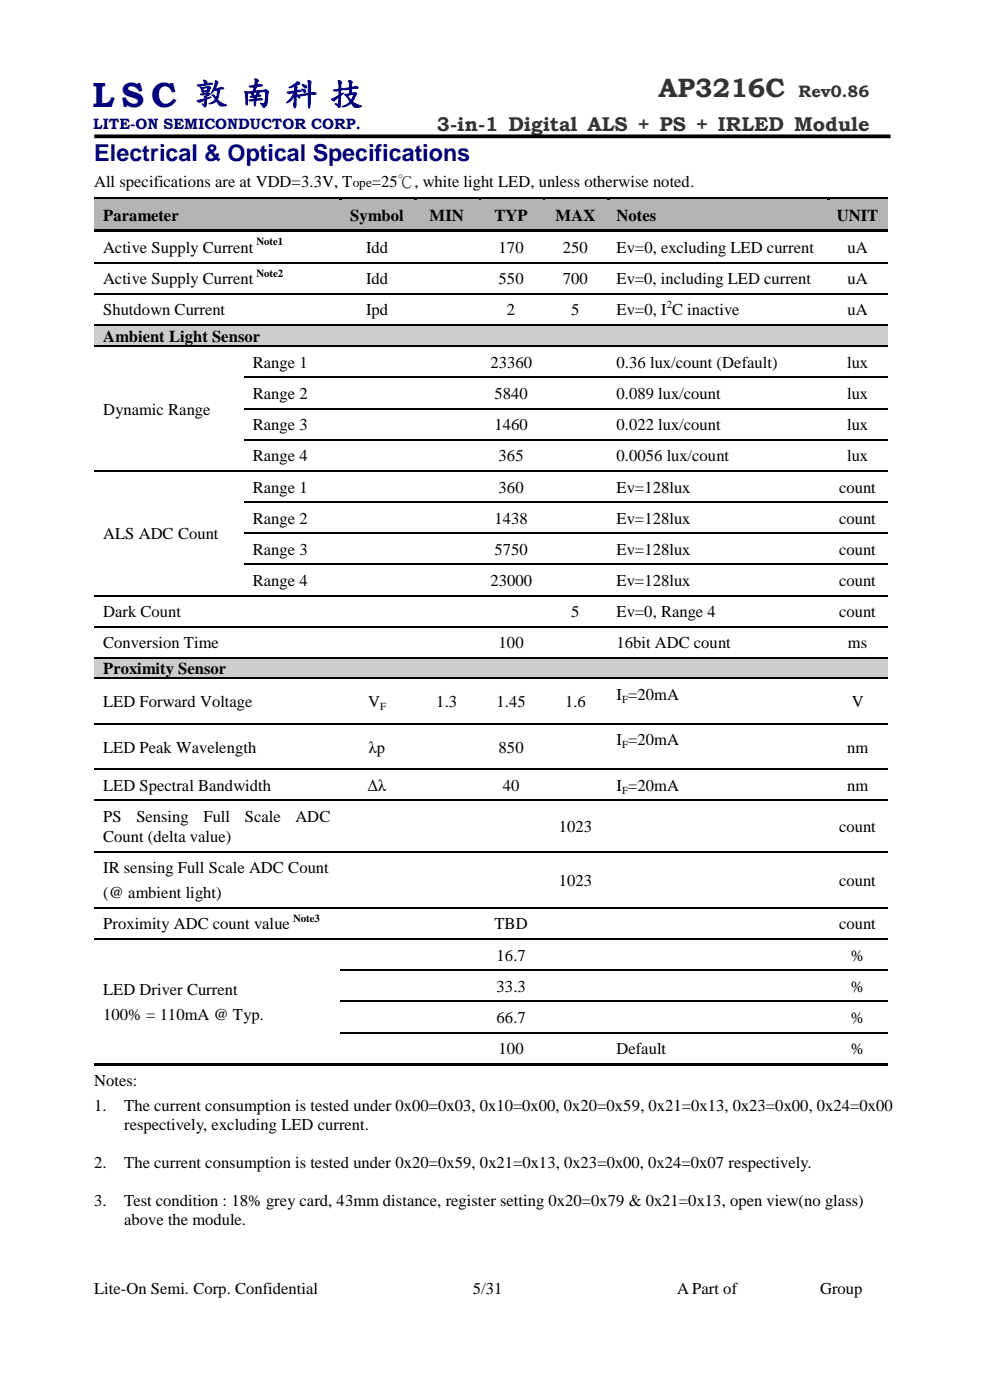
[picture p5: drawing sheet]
<svg xmlns="http://www.w3.org/2000/svg" width="210mm" height="297mm" viewBox="0 0 210 297" stroke-linecap="round" stroke-linejoin="round" font-family="sans-serif">
<defs><g id="words">
<text font-size="8.5" fill="#fff" x="19.8" y="21.9">LSC</text>
<text font-size="7.4" fill="#000080" x="19.5" y="22.7">L S C 敦南 科技</text>
<text font-size="5.6" fill="#333" x="139.7" y="20.7">AP3216C</text>
<text font-size="5" fill="#000080" x="20" y="34.1">Electrical &amp; Optical Specifications</text>
<text font-size="4.2" fill="#333" x="92.7" y="27.7">3-in-1 Digital ALS + PS + IRLED Module</text>
<text font-size="3.5" fill="#333" x="169.4" y="20.7">Rev0.86</text>
<g font-size="3.5">
<text x="20" y="39.7">All specifications are at VDD=3.3V, T</text>
<text x="78.9" y="39.7">=25℃, white light LED, unless otherwise noted.</text>
<text x="21.9" y="46.9">Parameter</text>
<text x="74.3" y="46.9">Symbol</text>
<text x="91.1" y="46.9">MIN</text>
<text x="104.9" y="46.9">TYP</text>
<text x="117.8" y="46.9">MAX</text>
<text x="130.8" y="46.9">Notes</text>
<text x="177.5" y="46.9">UNIT</text>
<text x="21.9" y="53.7">Active Supply Current</text>
<text x="77.7" y="53.7">Idd</text>
<text x="105.8" y="53.7">170</text>
<text x="119.4" y="53.7">250</text>
<text x="130.8" y="53.7">Ev=0, excluding LED current</text>
<text x="179.8" y="53.7">uA</text>
<text x="21.9" y="60.3">Active Supply Current</text>
<text x="77.7" y="60.3">Idd</text>
<text x="105.8" y="60.3">550</text>
<text x="119.4" y="60.3">700</text>
<text x="130.8" y="60.3">Ev=0, including LED current</text>
<text x="179.8" y="60.3">uA</text>
<text x="21.9" y="66.9">Shutdown Current</text>
<text x="77.7" y="66.9">Ipd</text>
<text x="107.6" y="66.9">2</text>
<text x="121.2" y="66.9">5</text>
<text x="130.8" y="66.9">Ev=0, I C inactive</text>
<text x="179.8" y="66.9">uA</text>
<text x="21.9" y="72.6">Ambient Light Sensor</text>
<text x="53.6" y="78">Range 1</text>
<text x="104" y="78">23360</text>
<text x="130.8" y="78">0.36 lux/count (Default)</text>
<text x="179.7" y="78">lux</text>
<text x="21.9" y="87.9">Dynamic Range</text>
<text x="53.6" y="84.6">Range 2</text>
<text x="104.9" y="84.6">5840</text>
<text x="130.8" y="84.6">0.089 lux/count</text>
<text x="179.7" y="84.6">lux</text>
<text x="53.6" y="91.2">Range 3</text>
<text x="104.9" y="91.2">1460</text>
<text x="130.8" y="91.2">0.022 lux/count</text>
<text x="179.7" y="91.2">lux</text>
<text x="53.6" y="97.9">Range 4</text>
<text x="105.8" y="97.9">365</text>
<text x="130.8" y="97.9">0.0056 lux/count</text>
<text x="179.7" y="97.9">lux</text>
<text x="53.6" y="104.5">Range 1</text>
<text x="105.8" y="104.5">360</text>
<text x="130.8" y="104.5">Ev=128lux</text>
<text x="178" y="104.5">count</text>
<text x="53.6" y="111.1">Range 2</text>
<text x="104.9" y="111.1">1438</text>
<text x="130.8" y="111.1">Ev=128lux</text>
<text x="178" y="111.1">count</text>
<text x="21.9" y="114.4">ALS ADC Count</text>
<text x="53.6" y="117.7">Range 3</text>
<text x="104.9" y="117.7">5750</text>
<text x="130.8" y="117.7">Ev=128lux</text>
<text x="178" y="117.7">count</text>
<text x="53.6" y="124.4">Range 4</text>
<text x="104" y="124.4">23000</text>
<text x="130.8" y="124.4">Ev=128lux</text>
<text x="178" y="124.4">count</text>
<text x="21.9" y="131">Dark Count</text>
<text x="121.2" y="131">5</text>
<text x="130.8" y="131">Ev=0, Range 4</text>
<text x="178" y="131">count</text>
<text x="21.9" y="137.6">Conversion Time</text>
<text x="105.8" y="137.6">100</text>
<text x="130.8" y="137.6">16bit ADC count</text>
<text x="179.9" y="137.6">ms</text>
<text x="21.9" y="143">Proximity Sensor</text>
<text x="130.8" y="148.5">I =20mA</text>
<text x="21.9" y="150">LED Forward Voltage</text>
<text x="78.1" y="150">V</text>
<text x="92.6" y="150">1.3</text>
<text x="105.4" y="150">1.45</text>
<text x="119.9" y="150">1.6</text>
<text x="180.7" y="150">V</text>
<text x="21.9" y="159.7">LED Peak Wavelength</text>
<text x="78.2" y="159.7">λp</text>
<text x="105.8" y="159.7">850</text>
<text x="130.8" y="158.1">I =20mA</text>
<text x="179.7" y="159.7">nm</text>
<text x="21.9" y="167.7">LED Spectral Bandwidth</text>
<text x="78" y="167.7">Δλ</text>
<text x="106.7" y="167.8">40</text>
<text x="130.8" y="167.8">I =20mA</text>
<text x="179.7" y="167.8">nm</text>
<text x="21.9" y="174.4">PS</text>
<text x="21.9" y="178.7">Count (delta value)</text>
<text x="28.9" y="174.4">Sensing</text>
<text x="43.1" y="174.4">Full</text>
<text x="51.9" y="174.4">Scale</text>
<text x="62.7" y="174.4">ADC</text>
<text x="118.5" y="176.6">1023</text>
<text x="178" y="176.6">count</text>
<text x="21.9" y="185.3">IR sensing Full Scale ADC Count</text>
<text x="21.9" y="190.6">(@ ambient light)</text>
<text x="118.5" y="187.9">1023</text>
<text x="178" y="187.9">count</text>
<text x="21.9" y="197.2">Proximity ADC count value</text>
<text x="104.9" y="197.2">TBD</text>
<text x="178" y="197.2">count</text>
<text x="105.4" y="203.8">16.7</text>
<text x="180.5" y="203.8">%</text>
<text x="21.9" y="211.1">LED Driver Current</text>
<text x="105.4" y="210.4">33.3</text>
<text x="180.5" y="210.4">%</text>
<text x="21.9" y="216.4">100% = 110mA @ Typ.</text>
<text x="105.4" y="217">66.7</text>
<text x="180.5" y="217">%</text>
<text x="105.8" y="223.6">100</text>
<text x="130.8" y="223.6">Default</text>
<text x="180.5" y="223.6">%</text>
<text x="20" y="230.5">Notes:</text>
<text x="20" y="235.6">1.</text>
<text x="26.3" y="235.6">The current consumption is tested under 0x00=0x03, 0x10=0x00, 0x20=0x59, 0x21=0x13, 0x23=0x00, 0x24=0x00</text>
<text x="26.3" y="239.6">respectively, excluding LED current.</text>
<text x="20" y="247.8">2.</text>
<text x="26.3" y="247.8">The current consumption is tested under 0x20=0x59, 0x21=0x13, 0x23=0x00, 0x24=0x07 respectively.</text>
<text x="20" y="255.9">3.</text>
<text x="26.3" y="255.9">Test condition : 18% grey card, 43mm distance, register setting 0x20=0x79 &amp; 0x21=0x13, open view(no glass)</text>
<text x="26.3" y="260">above the module.</text>
<text x="20" y="274.6">Lite-On Semi. Corp. Confidential</text>
<text x="100.3" y="274.6">5/31</text>
<text x="143.7" y="274.6">A Part of</text>
<text x="174" y="274.6">Group</text>
</g>
<text font-size="3.2" fill="#000080" x="19.8" y="27.3">LITE-ON SEMICONDUCTOR CORP.</text>
<text font-size="2.8" x="74.8" y="39.7">ope</text>
<g font-size="2.3">
<text x="54.4" y="52.1">Note1</text>
<text x="54.4" y="58.7">Note2</text>
<text x="141.4" y="65.3">2</text>
<text x="132" y="149">F</text>
<text x="80.6" y="150.6">F</text>
<text x="132" y="158.7">F</text>
<text x="132" y="168.3">F</text>
<text x="62.2" y="195.6">Note3</text>
</g>
</g></defs>
<path d="M20 28.9h168.9" fill="none" stroke="#000" stroke-width=".79" stroke-linecap="butt"/>
<g fill="#b3b3b3">
<path d="M20 42.3h1.9v6.4h-1.9z" fill-rule="evenodd"/>
<path d="M70.2 42.3h1.9v6.4h-1.9z" fill-rule="evenodd"/>
<path d="M21.9 42.3h48.3v6.4h-48.3z" fill-rule="evenodd"/>
<path d="M72.1 42.3h1.9v6.4h-1.9z" fill-rule="evenodd"/>
<path d="M86 42.3h2v6.4h-2z" fill-rule="evenodd"/>
<path d="M74 42.3h12v6.4h-12z" fill-rule="evenodd"/>
<path d="M88 42.3h1.8v6.4h-1.8z" fill-rule="evenodd"/>
<path d="M99.7 42.3h1.9v6.4h-1.9z" fill-rule="evenodd"/>
<path d="M89.8 42.3h9.9v6.4h-9.9z" fill-rule="evenodd"/>
<path d="M101.6 42.3h1.9v6.4h-1.9z" fill-rule="evenodd"/>
<path d="M113.4 42.3h1.9v6.4h-1.9z" fill-rule="evenodd"/>
<path d="M103.5 42.3h9.9v6.4h-9.9z" fill-rule="evenodd"/>
<path d="M115.3 42.3h1.9v6.4h-1.9z" fill-rule="evenodd"/>
<path d="M127 42.3h1.9v6.4h-1.9z" fill-rule="evenodd"/>
<path d="M117.2 42.3h9.8v6.4h-9.8z" fill-rule="evenodd"/>
<path d="M128.9 42.3h1.9v6.4h-1.9z" fill-rule="evenodd"/>
<path d="M173.7 42.3h1.9v6.4h-1.9z" fill-rule="evenodd"/>
<path d="M130.8 42.3h42.9v6.4h-42.9z" fill-rule="evenodd"/>
<path d="M175.6 42.3h1.9v6.4h-1.9z" fill-rule="evenodd"/>
<path d="M186.4 42.3h1.9v6.4h-1.9z" fill-rule="evenodd"/>
<path d="M177.5 42.3h8.9v6.4h-8.9z" fill-rule="evenodd"/>
</g>
<path d="M20 41.8h52.1v.5h-52.1z" fill-rule="evenodd" fill="#000"/>
<path d="M20 42.4h52.1" fill="none" stroke="#b3b3b3" stroke-width=".21"/>
<path d="M72.1 42.3l.5 .1z" fill-rule="evenodd" fill="#b3b3b3"/>
<g fill="#000">
<path d="M72.1 41.8h.5v.5h-.5z" fill-rule="evenodd"/>
<path d="M72.6 41.8h15.3v.5h-15.3z" fill-rule="evenodd"/>
</g>
<path d="M72.6 42.4h15.3" fill="none" stroke="#b3b3b3" stroke-width=".21"/>
<path d="M87.9 42.3l.6 .1z" fill-rule="evenodd" fill="#b3b3b3"/>
<g fill="#000">
<path d="M87.9 41.8h.6v.5h-.6z" fill-rule="evenodd"/>
<path d="M88.5 41.8h13.1v.5h-13.1z" fill-rule="evenodd"/>
</g>
<path d="M88.5 42.4h13.1" fill="none" stroke="#b3b3b3" stroke-width=".21"/>
<path d="M101.6 42.3l.5 .1z" fill-rule="evenodd" fill="#b3b3b3"/>
<g fill="#000">
<path d="M101.6 41.8h.5v.5h-.5z" fill-rule="evenodd"/>
<path d="M102.1 41.8h13.1v.5h-13.1z" fill-rule="evenodd"/>
</g>
<path d="M102.1 42.4h13.1" fill="none" stroke="#b3b3b3" stroke-width=".21"/>
<path d="M115.2 42.3l.5 .1z" fill-rule="evenodd" fill="#b3b3b3"/>
<g fill="#000">
<path d="M115.2 41.8h.5v.5h-.5z" fill-rule="evenodd"/>
<path d="M115.7 41.8h13.2v.5h-13.2z" fill-rule="evenodd"/>
</g>
<path d="M115.7 42.4h13.2" fill="none" stroke="#b3b3b3" stroke-width=".21"/>
<path d="M128.9 42.3l.5 .1z" fill-rule="evenodd" fill="#b3b3b3"/>
<g fill="#000">
<path d="M128.9 41.8h.5v.5h-.5z" fill-rule="evenodd"/>
<path d="M129.4 41.8h46.2v.5h-46.2z" fill-rule="evenodd"/>
</g>
<path d="M129.4 42.4h46.2" fill="none" stroke="#b3b3b3" stroke-width=".21"/>
<path d="M175.6 42.3l.5 .1z" fill-rule="evenodd" fill="#b3b3b3"/>
<g fill="#000">
<path d="M20 48.7h52.1v.5h-52.1z" fill-rule="evenodd"/>
<path d="M72.1 48.7h.5v.5h-.5z" fill-rule="evenodd"/>
<path d="M72.1 55.6h.2v.2h-.2z" fill-rule="evenodd"/>
<path d="M72.6 48.7h15.3v.5h-15.3z" fill-rule="evenodd"/>
<path d="M87.9 48.7h.6v.5h-.6z" fill-rule="evenodd"/>
<path d="M87.9 55.6h.3v.2h-.3z" fill-rule="evenodd"/>
<path d="M88.5 48.7h13.1v.5h-13.1z" fill-rule="evenodd"/>
<path d="M101.6 48.7h.5v.5h-.5z" fill-rule="evenodd"/>
<path d="M101.6 55.6h.2v.2h-.2z" fill-rule="evenodd"/>
<path d="M102.1 48.7h13.1v.5h-13.1z" fill-rule="evenodd"/>
<path d="M115.2 48.7h.5v.5h-.5z" fill-rule="evenodd"/>
<path d="M115.2 55.6h.3v.2h-.3z" fill-rule="evenodd"/>
<path d="M115.7 48.7h13.2v.5h-13.2z" fill-rule="evenodd"/>
<path d="M128.9 48.7h.5v.5h-.5z" fill-rule="evenodd"/>
<path d="M128.9 55.6h.2v.2h-.2z" fill-rule="evenodd"/>
<path d="M129.4 48.7h46.2v.5h-46.2z" fill-rule="evenodd"/>
<path d="M175.6 41.8h.5v.5h-.5z" fill-rule="evenodd"/>
<path d="M175.6 48.7h.5v.5h-.5z" fill-rule="evenodd"/>
<path d="M175.6 55.6h.3v.2h-.3z" fill-rule="evenodd"/>
<path d="M176.1 41.8h12.2v.5h-12.2z" fill-rule="evenodd"/>
<path d="M176.1 48.7h12.2v.5h-12.2z" fill-rule="evenodd"/>
<path d="M72.1 62.2h.2v.2h-.2z" fill-rule="evenodd"/>
<path d="M87.9 62.2h.3v.2h-.3z" fill-rule="evenodd"/>
<path d="M101.6 62.2h.2v.2h-.2z" fill-rule="evenodd"/>
<path d="M115.2 62.2h.3v.2h-.3z" fill-rule="evenodd"/>
<path d="M128.9 62.2h.2v.2h-.2z" fill-rule="evenodd"/>
<path d="M175.6 62.2h.3v.2h-.3z" fill-rule="evenodd"/>
</g>
<path d="M176.1 42.4h12.2" fill="none" stroke="#b3b3b3" stroke-width=".21"/>
<g fill="none" stroke="#000" stroke-width=".25">
<path d="M20 55.7h52.1M72.3 55.7h15.6M88.2 55.7h13.4M101.8 55.7h13.4M115.5 55.7h13.4M129.1 55.7h46.5M175.9 55.7h12.4M20 62.3h52.1M72.3 62.3h15.6M88.2 62.3h13.4M101.8 62.3h13.4M115.5 62.3h13.4"/>
<path d="M129.1 62.3h46.5M175.9 62.3h12.4"/>
</g>
<g fill="#ccc">
<path d="M20 69.1h1.9v4.2h-1.9z" fill-rule="evenodd"/>
<path d="M186.4 69.1h1.9v4.2h-1.9z" fill-rule="evenodd"/>
<path d="M21.9 69.1h164.5v4.2h-164.5z" fill-rule="evenodd"/>
</g>
<g fill="none" stroke="#000" stroke-width=".25">
<path d="M20 68.9h52.1M20 73.5h31.7M52 73.5h20.1M72.3 68.9h15.6M72.3 73.5h15.6M88.2 68.9h13.4M88.2 73.5h13.4M101.8 68.9h13.4M101.8 73.5h13.4M115.5 68.9h13.4M115.5 73.5h13.4M129.1 68.9h46.5"/>
<path d="M129.1 73.5h46.5M175.9 68.9h12.4M175.9 73.5h12.4M20 99.9h31.7M51.7 80.1h20.4M51.7 86.7h20.4M51.7 93.3h20.4M52 99.9h20.1M72.3 80.1h15.6M72.3 86.7h15.6M72.3 93.3h15.6M72.3 99.9h15.6"/>
<path d="M88.2 80.1h13.4M88.2 86.7h13.4M88.2 93.3h13.4M88.2 99.9h13.4M101.8 80.1h13.4M101.8 86.7h13.4M101.8 93.3h13.4M101.8 99.9h13.4M115.5 80.1h13.4M115.5 86.7h13.4M115.5 93.3h13.4M115.5 99.9h13.4"/>
<path d="M129.1 80.1h46.5M129.1 86.7h46.5M129.1 93.3h46.5M129.1 99.9h46.5M175.9 80.1h12.4M175.9 86.7h12.4M175.9 93.3h12.4M175.9 99.9h12.4M51.7 106.5h20.4M51.7 113.1h20.4M51.7 119.7h20.4M72.3 106.5h15.6"/>
<path d="M72.3 113.1h15.6M72.3 119.7h15.6M88.2 106.5h13.4M88.2 113.1h13.4M88.2 119.7h13.4M101.8 106.5h13.4M101.8 113.1h13.4M101.8 119.7h13.4M115.5 106.5h13.4M115.5 113.1h13.4M115.5 119.7h13.4M129.1 106.5h46.5"/>
<path d="M129.1 113.1h46.5M129.1 119.7h46.5M175.9 106.5h12.4M175.9 113.1h12.4M175.9 119.7h12.4M20 126.4h31.7M20 133h52.1M52 126.4h20.1M72.3 126.4h15.6M72.3 133h15.6M88.2 126.4h13.4M88.2 133h13.4"/>
<path d="M101.8 126.4h13.4M101.8 133h13.4M115.5 126.4h13.4M115.5 133h13.4M129.1 126.4h46.5M129.1 133h46.5M175.9 126.4h12.4M175.9 133h12.4"/>
</g>
<g fill="#000">
<path d="M51.7 73.3h.3v.3h-.3z" fill-rule="evenodd"/>
<path d="M72.1 68.8h.2v.3h-.2z" fill-rule="evenodd"/>
<path d="M72.1 73.3h.2v.3h-.2z" fill-rule="evenodd"/>
<path d="M87.9 68.8h.3v.3h-.3z" fill-rule="evenodd"/>
<path d="M87.9 73.3h.3v.3h-.3z" fill-rule="evenodd"/>
<path d="M101.6 68.8h.2v.3h-.2z" fill-rule="evenodd"/>
<path d="M101.6 73.3h.2v.3h-.2z" fill-rule="evenodd"/>
<path d="M115.2 68.8h.3v.3h-.3z" fill-rule="evenodd"/>
<path d="M115.2 73.3h.3v.3h-.3z" fill-rule="evenodd"/>
<path d="M128.9 68.8h.2v.3h-.2z" fill-rule="evenodd"/>
<path d="M128.9 73.3h.2v.3h-.2z" fill-rule="evenodd"/>
<path d="M175.6 68.8h.3v.3h-.3z" fill-rule="evenodd"/>
<path d="M175.6 73.3h.3v.3h-.3z" fill-rule="evenodd"/>
<path d="M72.1 79.9h.2v.3h-.2z" fill-rule="evenodd"/>
<path d="M72.1 86.5h.2v.3h-.2z" fill-rule="evenodd"/>
<path d="M72.1 93.2h.2v.2h-.2z" fill-rule="evenodd"/>
<path d="M87.9 79.9h.3v.3h-.3z" fill-rule="evenodd"/>
<path d="M87.9 86.5h.3v.3h-.3z" fill-rule="evenodd"/>
<path d="M87.9 93.2h.3v.2h-.3z" fill-rule="evenodd"/>
<path d="M101.6 79.9h.2v.3h-.2z" fill-rule="evenodd"/>
<path d="M101.6 86.5h.2v.3h-.2z" fill-rule="evenodd"/>
<path d="M101.6 93.2h.2v.2h-.2z" fill-rule="evenodd"/>
<path d="M115.2 79.9h.3v.3h-.3z" fill-rule="evenodd"/>
<path d="M115.2 86.5h.3v.3h-.3z" fill-rule="evenodd"/>
<path d="M115.2 93.2h.3v.2h-.3z" fill-rule="evenodd"/>
<path d="M128.9 79.9h.2v.3h-.2z" fill-rule="evenodd"/>
<path d="M128.9 86.5h.2v.3h-.2z" fill-rule="evenodd"/>
<path d="M128.9 93.2h.2v.2h-.2z" fill-rule="evenodd"/>
<path d="M175.6 79.9h.3v.3h-.3z" fill-rule="evenodd"/>
<path d="M175.6 86.5h.3v.3h-.3z" fill-rule="evenodd"/>
<path d="M175.6 93.2h.3v.2h-.3z" fill-rule="evenodd"/>
<path d="M51.7 99.8h.3v.3h-.3z" fill-rule="evenodd"/>
<path d="M72.1 99.8h.2v.3h-.2z" fill-rule="evenodd"/>
<path d="M72.1 106.4h.2v.3h-.2z" fill-rule="evenodd"/>
<path d="M72.1 113h.2v.3h-.2z" fill-rule="evenodd"/>
<path d="M72.1 119.6h.2v.3h-.2z" fill-rule="evenodd"/>
<path d="M87.9 99.8h.3v.3h-.3z" fill-rule="evenodd"/>
<path d="M87.9 106.4h.3v.3h-.3z" fill-rule="evenodd"/>
<path d="M87.9 113h.3v.3h-.3z" fill-rule="evenodd"/>
<path d="M87.9 119.6h.3v.3h-.3z" fill-rule="evenodd"/>
<path d="M101.6 99.8h.2v.3h-.2z" fill-rule="evenodd"/>
<path d="M101.6 106.4h.2v.3h-.2z" fill-rule="evenodd"/>
<path d="M101.6 113h.2v.3h-.2z" fill-rule="evenodd"/>
<path d="M101.6 119.6h.2v.3h-.2z" fill-rule="evenodd"/>
<path d="M115.2 99.8h.3v.3h-.3z" fill-rule="evenodd"/>
<path d="M115.2 106.4h.3v.3h-.3z" fill-rule="evenodd"/>
<path d="M115.2 113h.3v.3h-.3z" fill-rule="evenodd"/>
<path d="M115.2 119.6h.3v.3h-.3z" fill-rule="evenodd"/>
<path d="M128.9 99.8h.2v.3h-.2z" fill-rule="evenodd"/>
<path d="M128.9 106.4h.2v.3h-.2z" fill-rule="evenodd"/>
<path d="M128.9 113h.2v.3h-.2z" fill-rule="evenodd"/>
<path d="M128.9 119.6h.2v.3h-.2z" fill-rule="evenodd"/>
<path d="M175.6 99.8h.3v.3h-.3z" fill-rule="evenodd"/>
<path d="M175.6 106.4h.3v.3h-.3z" fill-rule="evenodd"/>
<path d="M175.6 113h.3v.3h-.3z" fill-rule="evenodd"/>
<path d="M175.6 119.6h.3v.3h-.3z" fill-rule="evenodd"/>
<path d="M51.7 126.3h.3v.2h-.3z" fill-rule="evenodd"/>
<path d="M72.1 126.3h.2v.2h-.2z" fill-rule="evenodd"/>
<path d="M72.1 132.9h.2v.2h-.2z" fill-rule="evenodd"/>
<path d="M87.9 126.3h.3v.2h-.3z" fill-rule="evenodd"/>
<path d="M87.9 132.9h.3v.2h-.3z" fill-rule="evenodd"/>
<path d="M101.6 126.3h.2v.2h-.2z" fill-rule="evenodd"/>
<path d="M101.6 132.9h.2v.2h-.2z" fill-rule="evenodd"/>
<path d="M115.2 126.3h.3v.2h-.3z" fill-rule="evenodd"/>
<path d="M115.2 132.9h.3v.2h-.3z" fill-rule="evenodd"/>
<path d="M128.9 126.3h.2v.2h-.2z" fill-rule="evenodd"/>
<path d="M128.9 132.9h.2v.2h-.2z" fill-rule="evenodd"/>
<path d="M175.6 126.3h.3v.2h-.3z" fill-rule="evenodd"/>
<path d="M175.6 132.9h.3v.2h-.3z" fill-rule="evenodd"/>
</g>
<g fill="#ccc">
<path d="M20 139.7h1.9v4.1h-1.9z" fill-rule="evenodd"/>
<path d="M186.4 139.7h1.9v4.1h-1.9z" fill-rule="evenodd"/>
<path d="M21.9 139.7h164.5v4.1h-164.5z" fill-rule="evenodd"/>
</g>
<g fill="none" stroke="#000" stroke-width=".25">
<path d="M20 139.6h52.1M72.3 139.6h15.6M88.2 139.6h13.4M101.8 139.6h13.4M115.5 139.6h13.4M129.1 139.6h46.5M175.9 139.6h12.4M20 143.9h52.1M20 153.6h52.1M72.3 143.9h15.6M72.3 153.6h15.6M88.2 143.9h13.4"/>
<path d="M88.2 153.6h13.4M101.8 143.9h13.4M101.8 153.6h13.4M115.5 143.9h13.4M115.5 153.6h13.4M129.1 143.9h46.5M129.1 153.6h46.5M175.9 143.9h12.4M175.9 153.6h12.4M20 163.2h52.1M20 169.8h52.1M72.3 163.2h15.6"/>
<path d="M72.3 169.8h15.6M88.2 163.2h13.4M88.2 169.8h13.4M101.8 163.2h13.4M101.8 169.8h13.4M115.5 163.2h13.4M115.5 169.8h13.4M129.1 163.2h46.5M129.1 169.8h46.5M175.9 163.2h12.4M175.9 169.8h12.4M20 180.7h52.1"/>
<path d="M20 192.6h52.1M20 199.2h52.1M72.3 180.7h15.6M72.3 192.6h15.6M72.3 199.2h15.6M88.2 180.7h13.4M88.2 192.6h13.4M88.2 199.2h13.4M101.8 180.7h13.4M101.8 192.6h13.4M101.8 199.2h13.4M115.5 180.7h13.4"/>
<path d="M115.5 192.6h13.4M115.5 199.2h13.4M129.1 180.7h46.5M129.1 192.6h46.5M129.1 199.2h46.5M175.9 180.7h12.4M175.9 192.6h12.4M175.9 199.2h12.4M72.1 205.8h15.8M72.1 212.5h15.8M72.1 219.1h15.8M88.2 205.8h13.4"/>
<path d="M88.2 212.5h13.4M88.2 219.1h13.4M101.8 205.8h13.4M101.8 212.5h13.4M101.8 219.1h13.4M115.5 205.8h13.4M115.5 212.5h13.4M115.5 219.1h13.4M129.1 205.8h46.5M129.1 212.5h46.5M129.1 219.1h46.5M175.9 205.8h12.4"/>
<path d="M175.9 212.5h12.4M175.9 219.1h12.4"/>
</g>
<g fill="#000">
<path d="M72.1 139.5h.2v.2h-.2z" fill-rule="evenodd"/>
<path d="M87.9 139.5h.3v.2h-.3z" fill-rule="evenodd"/>
<path d="M101.6 139.5h.2v.2h-.2z" fill-rule="evenodd"/>
<path d="M115.2 139.5h.3v.2h-.3z" fill-rule="evenodd"/>
<path d="M128.9 139.5h.2v.2h-.2z" fill-rule="evenodd"/>
<path d="M175.6 139.5h.3v.2h-.3z" fill-rule="evenodd"/>
<path d="M72.1 143.8h.2v.2h-.2z" fill-rule="evenodd"/>
<path d="M72.1 153.4h.2v.3h-.2z" fill-rule="evenodd"/>
<path d="M87.9 143.8h.3v.2h-.3z" fill-rule="evenodd"/>
<path d="M87.9 153.4h.3v.3h-.3z" fill-rule="evenodd"/>
<path d="M101.6 143.8h.2v.2h-.2z" fill-rule="evenodd"/>
<path d="M101.6 153.4h.2v.3h-.2z" fill-rule="evenodd"/>
<path d="M115.2 143.8h.3v.2h-.3z" fill-rule="evenodd"/>
<path d="M115.2 153.4h.3v.3h-.3z" fill-rule="evenodd"/>
<path d="M128.9 143.8h.2v.2h-.2z" fill-rule="evenodd"/>
<path d="M128.9 153.4h.2v.3h-.2z" fill-rule="evenodd"/>
<path d="M175.6 143.8h.3v.2h-.3z" fill-rule="evenodd"/>
<path d="M175.6 153.4h.3v.3h-.3z" fill-rule="evenodd"/>
<path d="M72.1 163.1h.2v.2h-.2z" fill-rule="evenodd"/>
<path d="M72.1 169.7h.2v.3h-.2z" fill-rule="evenodd"/>
<path d="M87.9 163.1h.3v.2h-.3z" fill-rule="evenodd"/>
<path d="M87.9 169.7h.3v.3h-.3z" fill-rule="evenodd"/>
<path d="M101.6 163.1h.2v.2h-.2z" fill-rule="evenodd"/>
<path d="M101.6 169.7h.2v.3h-.2z" fill-rule="evenodd"/>
<path d="M115.2 163.1h.3v.2h-.3z" fill-rule="evenodd"/>
<path d="M115.2 169.7h.3v.3h-.3z" fill-rule="evenodd"/>
<path d="M128.9 163.1h.2v.2h-.2z" fill-rule="evenodd"/>
<path d="M128.9 169.7h.2v.3h-.2z" fill-rule="evenodd"/>
<path d="M175.6 163.1h.3v.2h-.3z" fill-rule="evenodd"/>
<path d="M175.6 169.7h.3v.3h-.3z" fill-rule="evenodd"/>
<path d="M72.1 180.6h.2v.2h-.2z" fill-rule="evenodd"/>
<path d="M72.1 192.5h.2v.2h-.2z" fill-rule="evenodd"/>
<path d="M72.1 199.1h.2v.2h-.2z" fill-rule="evenodd"/>
<path d="M87.9 180.6h.3v.2h-.3z" fill-rule="evenodd"/>
<path d="M87.9 192.5h.3v.2h-.3z" fill-rule="evenodd"/>
<path d="M87.9 199.1h.3v.2h-.3z" fill-rule="evenodd"/>
<path d="M101.6 180.6h.2v.2h-.2z" fill-rule="evenodd"/>
<path d="M101.6 192.5h.2v.2h-.2z" fill-rule="evenodd"/>
<path d="M101.6 199.1h.2v.2h-.2z" fill-rule="evenodd"/>
<path d="M115.2 180.6h.3v.2h-.3z" fill-rule="evenodd"/>
<path d="M115.2 192.5h.3v.2h-.3z" fill-rule="evenodd"/>
<path d="M115.2 199.1h.3v.2h-.3z" fill-rule="evenodd"/>
<path d="M128.9 180.6h.2v.2h-.2z" fill-rule="evenodd"/>
<path d="M128.9 192.5h.2v.2h-.2z" fill-rule="evenodd"/>
<path d="M128.9 199.1h.2v.2h-.2z" fill-rule="evenodd"/>
<path d="M175.6 180.6h.3v.2h-.3z" fill-rule="evenodd"/>
<path d="M175.6 192.5h.3v.2h-.3z" fill-rule="evenodd"/>
<path d="M175.6 199.1h.3v.2h-.3z" fill-rule="evenodd"/>
<path d="M87.9 205.7h.3v.2h-.3z" fill-rule="evenodd"/>
<path d="M87.9 212.3h.3v.3h-.3z" fill-rule="evenodd"/>
<path d="M87.9 218.9h.3v.3h-.3z" fill-rule="evenodd"/>
<path d="M101.6 205.7h.2v.2h-.2z" fill-rule="evenodd"/>
<path d="M101.6 212.3h.2v.3h-.2z" fill-rule="evenodd"/>
<path d="M101.6 218.9h.2v.3h-.2z" fill-rule="evenodd"/>
<path d="M115.2 205.7h.3v.2h-.3z" fill-rule="evenodd"/>
<path d="M115.2 212.3h.3v.3h-.3z" fill-rule="evenodd"/>
<path d="M115.2 218.9h.3v.3h-.3z" fill-rule="evenodd"/>
<path d="M128.9 205.7h.2v.2h-.2z" fill-rule="evenodd"/>
<path d="M128.9 212.3h.2v.3h-.2z" fill-rule="evenodd"/>
<path d="M128.9 218.9h.2v.3h-.2z" fill-rule="evenodd"/>
<path d="M175.6 205.7h.3v.2h-.3z" fill-rule="evenodd"/>
<path d="M175.6 212.3h.3v.3h-.3z" fill-rule="evenodd"/>
<path d="M175.6 218.9h.3v.3h-.3z" fill-rule="evenodd"/>
<path d="M20 225.6h52.1v.5h-52.1z" fill-rule="evenodd"/>
<path d="M72.1 225.6h.5v.5h-.5z" fill-rule="evenodd"/>
<path d="M72.6 225.6h15.3v.5h-15.3z" fill-rule="evenodd"/>
<path d="M87.9 225.6h.6v.5h-.6z" fill-rule="evenodd"/>
<path d="M88.5 225.6h13.1v.5h-13.1z" fill-rule="evenodd"/>
<path d="M101.6 225.6h.5v.5h-.5z" fill-rule="evenodd"/>
<path d="M102.1 225.6h13.1v.5h-13.1z" fill-rule="evenodd"/>
<path d="M115.2 225.6h.5v.5h-.5z" fill-rule="evenodd"/>
<path d="M115.7 225.6h13.2v.5h-13.2z" fill-rule="evenodd"/>
<path d="M128.9 225.6h.5v.5h-.5z" fill-rule="evenodd"/>
<path d="M129.4 225.6h46.2v.5h-46.2z" fill-rule="evenodd"/>
<path d="M175.6 225.6h.5v.5h-.5z" fill-rule="evenodd"/>
<path d="M176.1 225.6h12.2v.5h-12.2z" fill-rule="evenodd"/>
</g>
<use href="#words"/>
</svg>
